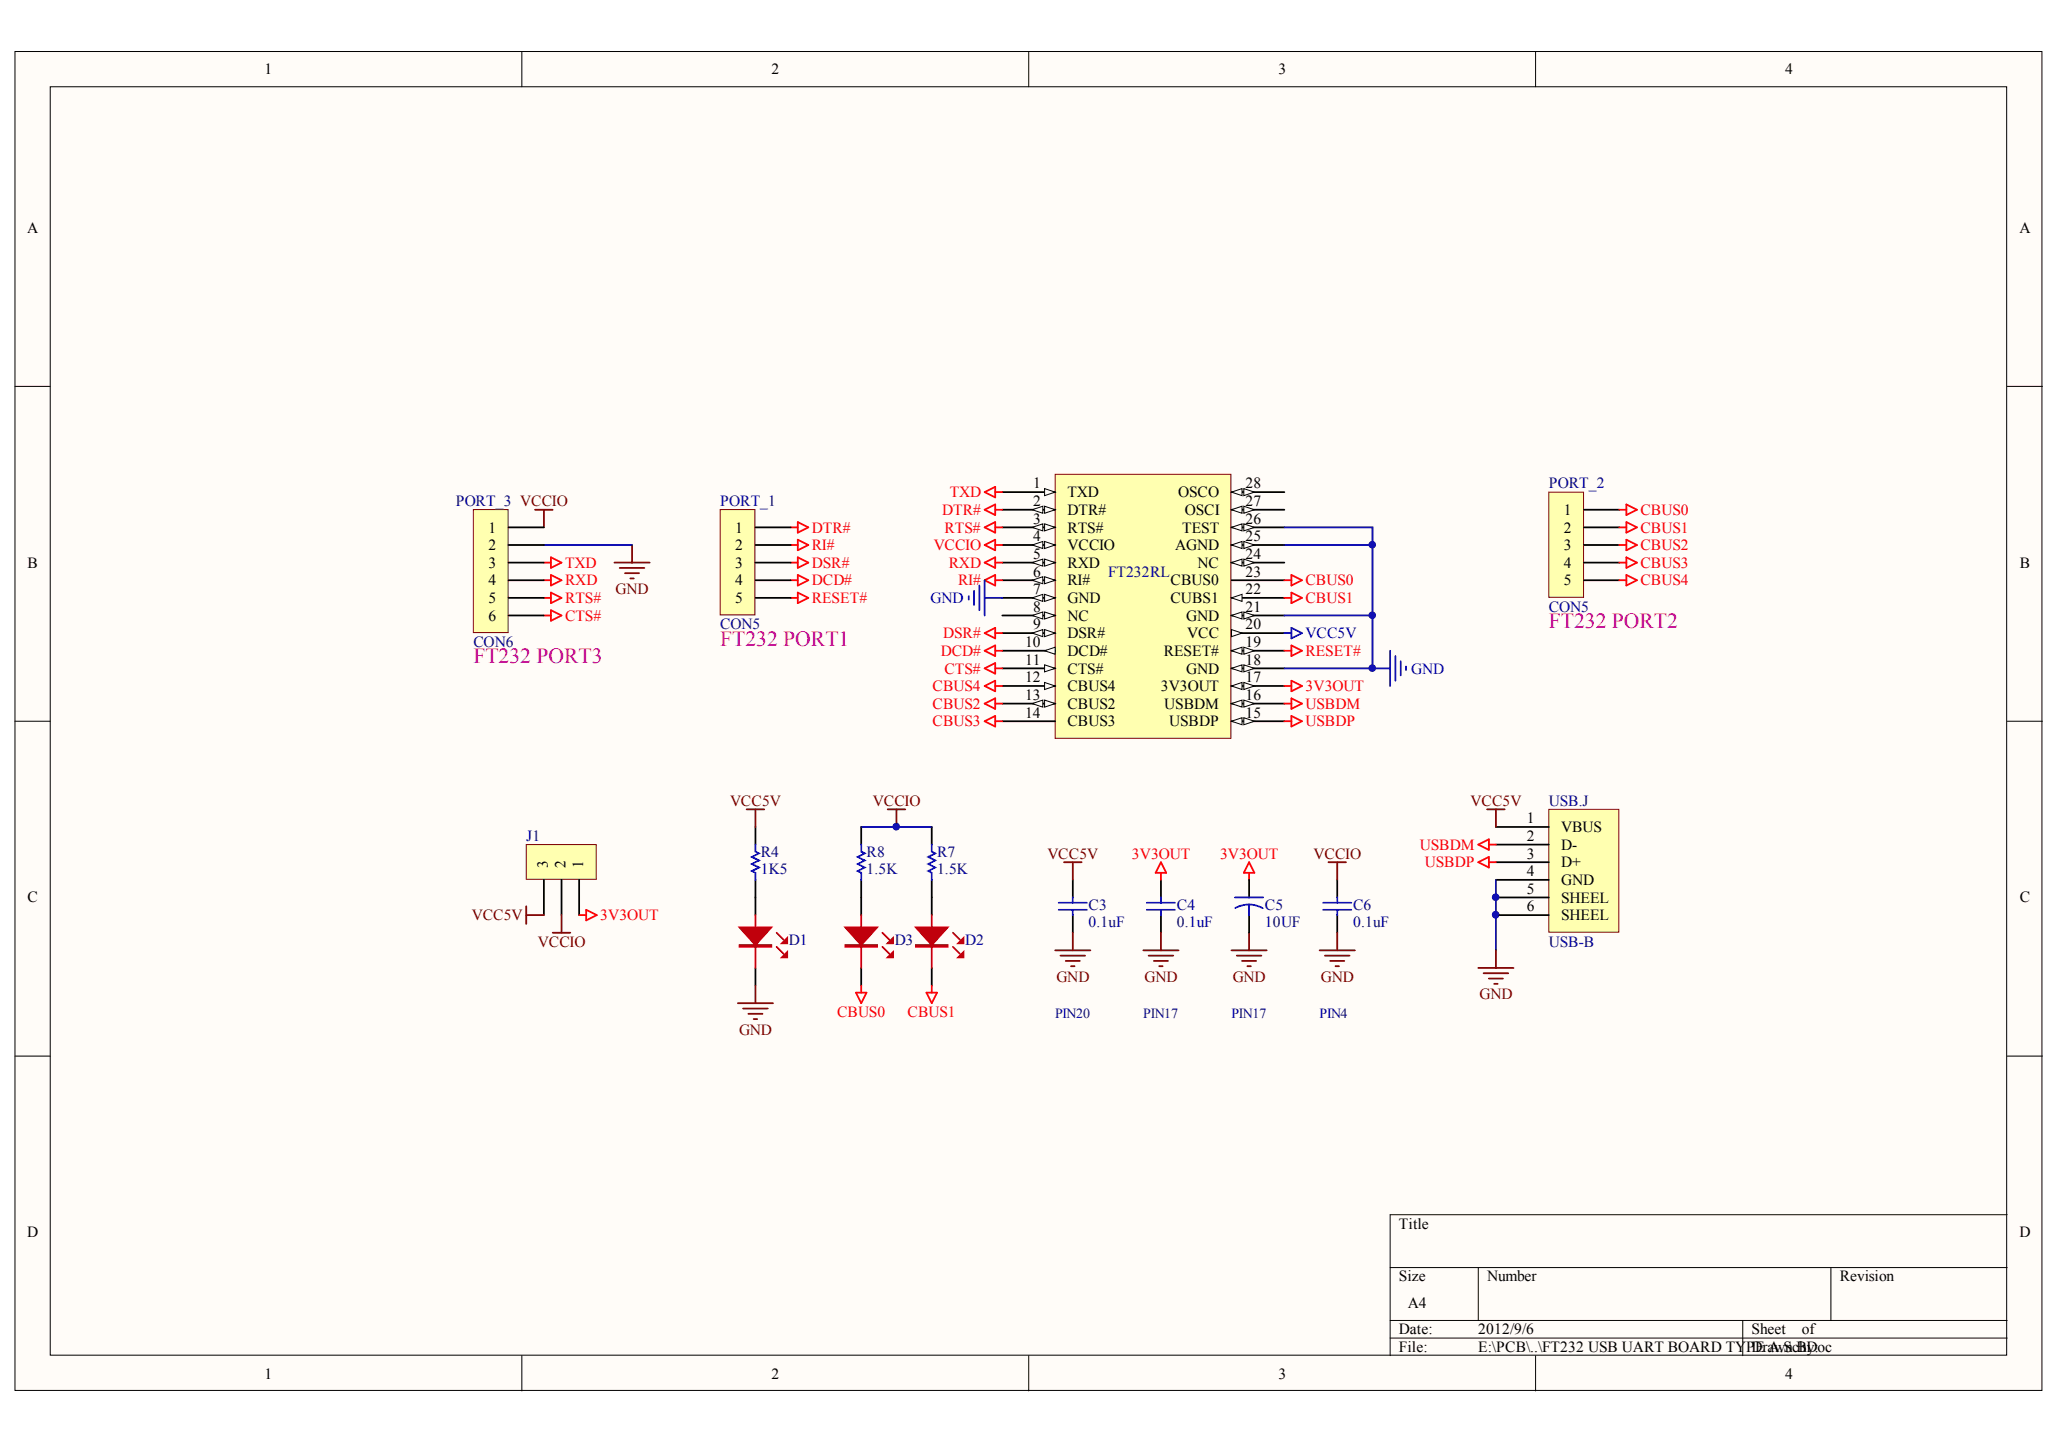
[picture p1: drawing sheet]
<svg xmlns="http://www.w3.org/2000/svg" width="291mm" height="204mm" viewBox="0 0 291 204" stroke-linecap="round" stroke-linejoin="round" font-family="sans-serif">
<defs><g id="words">
<g font-size="3.1" fill="#bf00bf">
<text x="218.5" y="88.6">FT232 PORT2</text>
<text x="66.8" y="93.6">FT232 PORT3</text>
<text x="101.6" y="91.1">FT232 PORT1</text>
</g>
<g font-size="2.2">
<text x="37.3" y="10.5">1</text>
<text x="108.8" y="10.5">2</text>
<text x="180.3" y="10.5">3</text>
<text x="251.9" y="10.5">4</text>
<text x="3.8" y="32.8">A</text>
<text x="284.9" y="32.8">A</text>
<text x="145.7" y="68.9">1</text>
<text x="145.7" y="71.4">2</text>
<text x="150.6" y="70.2">TXD</text>
<text x="166.2" y="70.2">OSCO</text>
<text x="175.7" y="71.4">27</text>
<text x="175.7" y="68.9">28</text>
<text x="68.9" y="75.1">1</text>
<text x="68.9" y="77.6">2</text>
<text x="103.7" y="75.1">1</text>
<text x="103.7" y="77.6">2</text>
<text x="145.7" y="76.4">4</text>
<text x="145.7" y="73.9">3</text>
<text x="150.6" y="77.6">VCCIO</text>
<text x="150.6" y="72.7">DTR#</text>
<text x="150.6" y="75.1">RTS#</text>
<text x="165.8" y="77.6">AGND</text>
<text x="166.8" y="75.1">TEST</text>
<text x="167.1" y="72.7">OSCI</text>
<text x="175.7" y="76.4">25</text>
<text x="175.7" y="73.9">26</text>
<text x="220.6" y="72.7">1</text>
<text x="220.6" y="75.1">2</text>
<text x="220.6" y="77.6">3</text>
<text x="3.9" y="80.1">B</text>
<text x="68.9" y="80.1">3</text>
<text x="68.9" y="82.6">4</text>
<text x="103.7" y="80.1">3</text>
<text x="103.7" y="82.6">4</text>
<text x="145.7" y="78.9">5</text>
<text x="145.7" y="81.4">6</text>
<text x="145.7" y="83.9">7</text>
<text x="150.6" y="80.1">RXD</text>
<text x="150.6" y="82.6">RI#</text>
<text x="165.2" y="82.6">CBUS0</text>
<text x="169" y="80.1">NC</text>
<text x="175.7" y="83.9">22</text>
<text x="175.7" y="78.9">24</text>
<text x="175.7" y="81.4">23</text>
<text x="220.6" y="80.1">4</text>
<text x="220.6" y="82.6">5</text>
<text x="284.9" y="80.1">B</text>
<text x="68.9" y="85.1">5</text>
<text x="68.9" y="87.6">6</text>
<text x="103.7" y="85.1">5</text>
<text x="145.7" y="88.8">9</text>
<text x="145.7" y="86.3">8</text>
<text x="150.6" y="87.6">NC</text>
<text x="150.6" y="85.1">GND</text>
<text x="165.2" y="85.1">CUBS1</text>
<text x="167.3" y="87.6">GND</text>
<text x="175.7" y="86.3">21</text>
<text x="175.7" y="88.8">20</text>
<text x="144.6" y="93.8">11</text>
<text x="144.6" y="91.3">10</text>
<text x="150.6" y="95">CTS#</text>
<text x="150.6" y="90.1">DSR#</text>
<text x="150.6" y="92.6">DCD#</text>
<text x="164.2" y="92.6">RESET#</text>
<text x="167.3" y="95">GND</text>
<text x="167.5" y="90.1">VCC</text>
<text x="175.7" y="93.8">18</text>
<text x="175.7" y="91.3">19</text>
<text x="144.6" y="96.3">12</text>
<text x="144.6" y="98.8">13</text>
<text x="144.6" y="101.3">14</text>
<text x="150.6" y="97.5">CBUS4</text>
<text x="150.6" y="100">CBUS2</text>
<text x="163.8" y="97.5">3V3OUT</text>
<text x="164.3" y="100">USBDM</text>
<text x="175.7" y="98.8">16</text>
<text x="175.7" y="96.3">17</text>
<text x="175.7" y="101.3">15</text>
<text x="150.6" y="102.5">CBUS3</text>
<text x="165" y="102.5">USBDP</text>
<text x="215.4" y="118.7">2</text>
<text x="215.4" y="116.2">1</text>
<text x="220.2" y="119.9">D-</text>
<text x="220.2" y="117.4">VBUS</text>
<text x="77.3" y="122.4" transform="rotate(-90 77.3 122.4)">3</text>
<text x="79.8" y="122.4" transform="rotate(-90 79.8 122.4)">2</text>
<text x="82.3" y="122.4" transform="rotate(-90 82.3 122.4)">1</text>
<text x="215.4" y="123.6">4</text>
<text x="215.4" y="121.2">3</text>
<text x="220.2" y="124.9">GND</text>
<text x="220.2" y="122.4">D+</text>
<text x="3.9" y="127.4">C</text>
<text x="215.4" y="126.1">5</text>
<text x="215.4" y="128.6">6</text>
<text x="220.2" y="127.4">SHEEL</text>
<text x="220.2" y="129.9">SHEEL</text>
<text x="284.9" y="127.4">C</text>
<text x="197.4" y="173.4">Title</text>
<text x="3.8" y="174.6">D</text>
<text x="284.9" y="174.6">D</text>
<text x="197.4" y="180.8">Size</text>
<text x="198.6" y="184.6">A4</text>
<text x="209.8" y="180.8">Number</text>
<text x="259.5" y="180.8">Revision</text>
<text x="197.4" y="188.3">Date:</text>
<text x="197.4" y="190.8">File:</text>
<text x="208.6" y="188.3">2012/9/6</text>
<text x="208.6" y="190.8">E:\PCB\..\FT232 USB UART BOARD TY</text>
<text x="246.4" y="190.8">PDrawn hDoc</text>
<text x="247.1" y="188.3">Sheet</text>
<text x="247.6" y="190.8">E A.ScBy:</text>
<text x="254.2" y="188.3">of</text>
<text x="37.3" y="194.5">1</text>
<text x="108.8" y="194.5">2</text>
<text x="180.3" y="194.5">3</text>
<text x="251.9" y="194.5">4</text>
</g>
<g font-size="2.2" fill="#000080">
<text x="64.3" y="71.4">PORT_3 VCCIO</text>
<text x="101.6" y="71.4">PORT_1</text>
<text x="218.5" y="68.9">PORT_2</text>
<text x="156.3" y="81.4">FT232RL</text>
<text x="101.6" y="88.8">CON5</text>
<text x="218.5" y="86.3">CON5</text>
<text x="66.8" y="91.3">CON6</text>
<text x="218.5" y="113.7">USB.J</text>
<text x="74.2" y="118.7">J1</text>
<text x="107.3" y="120.9">R4</text>
<text x="107.3" y="123.4">1K5</text>
<text x="122.2" y="120.9">R8</text>
<text x="122.2" y="123.4">1.5K</text>
<text x="132.2" y="120.9">R7</text>
<text x="132.2" y="123.4">1.5K</text>
<text x="153.6" y="128.4">C3</text>
<text x="153.6" y="130.9">0.1uF</text>
<text x="166" y="128.4">C4</text>
<text x="166" y="130.9">0.1uF</text>
<text x="178.5" y="128.4">C5</text>
<text x="178.5" y="130.9">10UF</text>
<text x="190.9" y="128.4">C6</text>
<text x="190.9" y="130.9">0.1uF</text>
<text x="111.3" y="133.3">D1</text>
<text x="126.2" y="133.3">D3</text>
<text x="136.2" y="133.3">D2</text>
<text x="218.5" y="133.6">USB-B</text>
</g>
<g font-size="2.2" fill="#f00">
<text x="134" y="70.2">TXD</text>
<text x="114.5" y="75.1">DTR#</text>
<text x="114.5" y="77.6">RI#</text>
<text x="131.7" y="77.6">VCCIO</text>
<text x="132.9" y="72.7">DTR#</text>
<text x="133.3" y="75.1">RTS#</text>
<text x="231.4" y="77.6">CBUS2</text>
<text x="231.4" y="72.7">CBUS0</text>
<text x="231.4" y="75.1">CBUS1</text>
<text x="79.7" y="80.1">TXD</text>
<text x="79.7" y="82.6">RXD</text>
<text x="114.5" y="80.1">DSR#</text>
<text x="114.5" y="82.6">DCD#</text>
<text x="133.8" y="80.1">RXD</text>
<text x="135.2" y="82.6">RI#</text>
<text x="184.2" y="82.6">CBUS0</text>
<text x="231.4" y="82.6">CBUS4</text>
<text x="231.4" y="80.1">CBUS3</text>
<text x="79.7" y="85.1">RTS#</text>
<text x="79.7" y="87.6">CTS#</text>
<text x="114.5" y="85.1">RESET#</text>
<text x="184.2" y="85.1">CBUS1</text>
<text x="132.7" y="92.6">DCD#</text>
<text x="133.1" y="90.1">DSR#</text>
<text x="133.3" y="95">CTS#</text>
<text x="184.2" y="92.6">RESET#</text>
<text x="131.6" y="100">CBUS2</text>
<text x="131.6" y="97.5">CBUS4</text>
<text x="184.2" y="100">USBDM</text>
<text x="184.2" y="97.5">3V3OUT</text>
<text x="131.6" y="102.5">CBUS3</text>
<text x="184.2" y="102.5">USBDP</text>
<text x="200.3" y="119.9">USBDM</text>
<text x="159.7" y="121.2">3V3OUT</text>
<text x="172.1" y="121.2">3V3OUT</text>
<text x="201" y="122.4">USBDP</text>
<text x="84.7" y="129.9">3V3OUT</text>
<text x="118.1" y="143.5">CBUS0</text>
<text x="128" y="143.5">CBUS1</text>
</g>
<g font-size="2.2" fill="#800000">
<text x="86.9" y="83.8">GND</text>
<text x="103" y="113.7">VCC5V</text>
<text x="123.1" y="113.7">VCCIO</text>
<text x="207.5" y="113.7">VCC5V</text>
<text x="147.8" y="121.2">VCC5V</text>
<text x="185.3" y="121.2">VCCIO</text>
<text x="66.6" y="129.9">VCC5V</text>
<text x="75.9" y="133.6">VCCIO</text>
<text x="149" y="138.5">GND</text>
<text x="161.5" y="138.5">GND</text>
<text x="173.9" y="138.5">GND</text>
<text x="186.3" y="138.5">GND</text>
<text x="208.7" y="141">GND</text>
<text x="104.3" y="146">GND</text>
</g>
<g font-size="2.2" fill="#0000bf">
<text x="131.3" y="85.1">GND</text>
<text x="184.2" y="90.1">VCC5V</text>
<text x="199.1" y="95">GND</text>
</g>
<g font-size="2" fill="#000080">
<text x="148.9" y="143.6">PIN20</text>
<text x="161.3" y="143.6">PIN17</text>
<text x="173.7" y="143.6">PIN17</text>
<text x="186.2" y="143.6">PIN4</text>
</g>
</g></defs>
<g fill="#fffcf8" stroke="#000" stroke-width=".14">
<path d="M2.1 7.3h286v188.9h-286z"/>
<path d="M7.1 12.2h276v179h-276z"/>
</g>
<g fill="none" stroke="#000" stroke-width=".14">
<path d="M73.6 7.3v4.9M145.1 7.3v4.9M216.6 7.3v4.9M2.1 54.5h5M283.2 54.5h4.9M2.1 101.8h5M283.2 101.8h4.9M2.1 149h5M283.2 149h4.9M196.1 178.9h87.1M208.6 178.9v7.4M258.3 178.9v7.4"/>
<path d="M283.2 171.4h-87.1v19.9M73.6 191.3v5M145.1 191.3v5M196.1 186.3h87.1M196.1 188.8h87.1M216.6 191.3v5M245.9 186.3v5"/>
</g>
<path d="M218.5 114.2h9.9v17.3h-9.9z" fill="#ffffb0" stroke="#800000" stroke-width=".14"/>
<g fill="none" stroke="#000" stroke-width=".25">
<path d="M106.6 116.7v2.5M121.5 116.7v2.5M131.4 116.7v2.5M211 119.2h7.5M211 116.7h7.5M106.6 124.2v4.9M106.6 136.6v2.5M121.5 124.2v4.9M121.5 136.6v2.5M131.4 124.2v4.9M131.4 136.6v2.5M151.3 124.2v2.4"/>
<path d="M151.3 129.1v2.5M163.8 124.2v2.4M163.8 129.1v2.5M211 126.6h7.5M211 124.2h7.5M211 121.7h7.5M211 129.1h7.5"/>
</g>
<path d="M106.6 119.2v1l.5 .2-1 .5 1 .5-1 .5 1 .5-1 .5 .5 .3v1M121.5 119.2v1l.5 .2-1 .5 1 .5-1 .5 1 .5-1 .5 .5 .3v1M131.4 119.2v1l.5 .2-.9 .5 .9 .5-.9 .5 .9 .5-.9 .5 .4 .3v1M149.4 127.4h3.9M149.4 128.4h3.9M151.3 126.6v.8M151.3 128.4v.7M161.8 127.4h4M161.8 128.4h4M163.8 126.6v.8M163.8 128.4v.7" fill="none" stroke="#00f" stroke-width=".25"/>
<g fill="none" stroke="#800000" stroke-width=".25">
<path d="M75.5 71.9h2.5M76.7 71.9v2.5M86.7 79.4h5M89.2 76.9v2.5M87.4 80.1h3.5M88.2 80.9h2M88.9 81.6h.5M125.2 114.2h2.5M126.5 114.2v2.5M209.8 114.2h2.5M211 114.2v2.5M161.3 134.1h5"/>
<path d="M162 134.9h3.5M162.8 135.6h2M163.5 136.3h.5M163.8 131.6v2.5M208.6 136.6h4.9M209.3 137.3h3.5M210 138.1h2M210.8 138.8h.5M211 134.1v2.5"/>
</g>
<path d="M211 124.2v9.9" fill="none" stroke="#000080" stroke-width=".25"/>
<path d="M106.6 129.1v7.5M109.6 133.6l1 1M109.6 131.6l1 1M121.5 129.1v7.5M124.5 133.6l1 1M124.5 131.6l1 1M131.4 129.1v7.5M134.4 133.6l1 1M134.4 131.6l1 1" fill="none" stroke="#bf0000" stroke-width=".25"/>
<g fill="#bf0000" stroke="#bf0000" stroke-width=".25">
<path d="M104.3 130.9h4.5l-2.2 2.5z"/>
<path d="M110.3 135.1l.8-.7v.7z"/>
<path d="M110.3 133.1l.8-.7v.7z"/>
<path d="M129.2 130.9h4.5l-2.3 2.5z"/>
<path d="M135.2 135.1l.7-.7v.7z"/>
<path d="M135.2 133.1l.7-.7v.7z"/>
<path d="M119.3 130.9h4.4l-2.2 2.5z"/>
<path d="M125.2 135.1l.8-.7v.7z"/>
<path d="M125.2 133.1l.8-.7v.7z"/>
<path d="M104.3 133.4h4.5v.2h-4.5z" fill-rule="evenodd"/>
<path d="M129.2 133.4h4.5v.2h-4.5z" fill-rule="evenodd"/>
<path d="M119.3 133.4h4.4v.2h-4.4z" fill-rule="evenodd"/>
</g>
<path d="M74.2 119.2h9.9v4.9h-9.9z" fill="#ffffb0" stroke="#800000" stroke-width=".14"/>
<path d="M76.7 124.2v4.9M79.2 124.2v4.9M81.7 124.2v4.9M188.7 124.2v2.4M188.7 129.1v2.5" fill="none" stroke="#000" stroke-width=".25"/>
<g fill="none" stroke="#800000" stroke-width=".25">
<path d="M105.3 114.2h2.5M106.6 114.2v2.5M74.2 127.9v2.5M74.2 129.1h2.5M78 131.6h2.5M79.2 129.1v2.5M106.6 139.1v2.5M148.9 134.1h4.9M149.6 134.9h3.5M150.1 121.7h2.5M150.4 135.6h1.9M151.1 136.3h.5"/>
<path d="M151.3 121.7v2.5M151.3 131.6v2.5M173.7 134.1h5M174.5 134.9h3.5M175.2 135.6h2M176 136.3h.5M176.2 131.6v2.5M186.2 134.1h4.9M186.9 134.9h3.5M187.4 121.7h2.5M187.7 135.6h1.9M188.4 136.3h.5"/>
<path d="M188.7 121.7v2.5M188.7 131.6v2.5M104.1 141.6h5M104.8 142.3h3.5M105.6 143.1h2M106.3 143.8h.5"/>
</g>
<path d="M121.5 116.7h9.9" fill="none" stroke="#000080" stroke-width=".25"/>
<path d="M186.7 127.4h3.9M186.7 128.4h3.9M188.7 126.6v.8M188.7 128.4v.7" fill="none" stroke="#00f" stroke-width=".25"/>
<path d="M148.9 66.9h24.8v37.3h-24.8z" fill="#ffffb0" stroke="#800000" stroke-width=".14"/>
<path d="M173.7 84.4h7.5" fill="none" stroke="#000" stroke-width=".25"/>
<path d="M173.7 84.4l1.5-.5v1z" fill="#fffcf8" stroke="#000" stroke-width=".14"/>
<path d="M141.4 96.8h7.5" fill="none" stroke="#000" stroke-width=".25"/>
<path d="M147.4 96.3l1.5 .5-1.5 .5z" fill="#fffcf8" stroke="#000" stroke-width=".14"/>
<path d="M141.4 94.3h7.5" fill="none" stroke="#000" stroke-width=".25"/>
<path d="M147.4 93.8l1.5 .5-1.5 .5z" fill="#fffcf8" stroke="#000" stroke-width=".14"/>
<path d="M141.4 69.4h7.5" fill="none" stroke="#000" stroke-width=".25"/>
<path d="M147.4 68.9l1.5 .5-1.5 .5z" fill="#fffcf8" stroke="#000" stroke-width=".14"/>
<path d="M141.4 79.4h7.5" fill="none" stroke="#000" stroke-width=".25"/>
<g fill="#fffcf8" stroke="#000" stroke-width=".14">
<path d="M147.4 78.9l1.5 .5-1.5 .5z"/>
<path d="M145.6 79.4l1.5-.5v1z"/>
</g>
<path d="M141.4 76.9h7.5" fill="none" stroke="#000" stroke-width=".25"/>
<g fill="#fffcf8" stroke="#000" stroke-width=".14">
<path d="M147.4 76.4l1.5 .5-1.5 .5z"/>
<path d="M145.6 76.9l1.5-.5v1z"/>
</g>
<path d="M141.4 71.9h7.5" fill="none" stroke="#000" stroke-width=".25"/>
<g fill="#fffcf8" stroke="#000" stroke-width=".14">
<path d="M147.4 71.4l1.5 .5-1.5 .5z"/>
<path d="M145.6 71.9l1.5-.5v1z"/>
</g>
<path d="M141.4 74.4h7.5" fill="none" stroke="#000" stroke-width=".25"/>
<g fill="#fffcf8" stroke="#000" stroke-width=".14">
<path d="M147.4 73.9l1.5 .5-1.5 .5z"/>
<path d="M145.6 74.4l1.5-.5v1z"/>
</g>
<path d="M141.4 81.9h7.5" fill="none" stroke="#000" stroke-width=".25"/>
<g fill="#fffcf8" stroke="#000" stroke-width=".14">
<path d="M147.4 81.4l1.5 .5-1.5 .5z"/>
<path d="M145.6 81.9l1.5-.5v1z"/>
</g>
<path d="M141.4 99.3h7.5" fill="none" stroke="#000" stroke-width=".25"/>
<g fill="#fffcf8" stroke="#000" stroke-width=".14">
<path d="M147.4 98.8l1.5 .5-1.5 .5z"/>
<path d="M145.6 99.3l1.5-.5v1z"/>
</g>
<path d="M173.7 99.3h7.5" fill="none" stroke="#000" stroke-width=".25"/>
<g fill="#fffcf8" stroke="#000" stroke-width=".14">
<path d="M173.7 99.3l1.5-.5v1z"/>
<path d="M175.5 98.8l1.5 .5-1.5 .5z"/>
</g>
<path d="M173.7 96.8h7.5" fill="none" stroke="#000" stroke-width=".25"/>
<g fill="#fffcf8" stroke="#000" stroke-width=".14">
<path d="M173.7 96.8l1.5-.5v1z"/>
<path d="M175.5 96.3l1.5 .5-1.5 .5z"/>
</g>
<path d="M173.7 94.3h7.5" fill="none" stroke="#000" stroke-width=".25"/>
<g fill="#fffcf8" stroke="#000" stroke-width=".14">
<path d="M173.7 94.3l1.5-.5v1z"/>
<path d="M175.5 93.8l1.5 .5-1.5 .5z"/>
</g>
<path d="M173.7 91.8h7.5" fill="none" stroke="#000" stroke-width=".25"/>
<g fill="#fffcf8" stroke="#000" stroke-width=".14">
<path d="M173.7 91.8l1.5-.5v1z"/>
<path d="M175.5 91.3l1.5 .5-1.5 .5z"/>
</g>
<path d="M173.7 79.4h7.5" fill="none" stroke="#000" stroke-width=".25"/>
<g fill="#fffcf8" stroke="#000" stroke-width=".14">
<path d="M173.7 79.4l1.5-.5v1z"/>
<path d="M175.5 78.9l1.5 .5-1.5 .5z"/>
</g>
<path d="M173.7 76.9h7.5" fill="none" stroke="#000" stroke-width=".25"/>
<g fill="#fffcf8" stroke="#000" stroke-width=".14">
<path d="M173.7 76.9l1.5-.5v1z"/>
<path d="M175.5 76.4l1.5 .5-1.5 .5z"/>
</g>
<path d="M173.7 74.4h7.5" fill="none" stroke="#000" stroke-width=".25"/>
<g fill="#fffcf8" stroke="#000" stroke-width=".14">
<path d="M173.7 74.4l1.5-.5v1z"/>
<path d="M175.5 73.9l1.5 .5-1.5 .5z"/>
</g>
<path d="M173.7 71.9h7.5" fill="none" stroke="#000" stroke-width=".25"/>
<g fill="#fffcf8" stroke="#000" stroke-width=".14">
<path d="M173.7 71.9l1.5-.5v1z"/>
<path d="M175.5 71.4l1.5 .5-1.5 .5z"/>
</g>
<path d="M173.7 69.4h7.5" fill="none" stroke="#000" stroke-width=".25"/>
<g fill="#fffcf8" stroke="#000" stroke-width=".14">
<path d="M173.7 69.4l1.5-.5v1z"/>
<path d="M175.5 68.9l1.5 .5-1.5 .5z"/>
</g>
<path d="M173.7 86.9h7.5" fill="none" stroke="#000" stroke-width=".25"/>
<g fill="#fffcf8" stroke="#000" stroke-width=".14">
<path d="M173.7 86.9l1.5-.5v.9z"/>
<path d="M175.5 86.4l1.5 .5-1.5 .4z"/>
</g>
<path d="M173.7 101.8h7.5" fill="none" stroke="#000" stroke-width=".25"/>
<g fill="#fffcf8" stroke="#000" stroke-width=".14">
<path d="M173.7 101.8l1.5-.5v1z"/>
<path d="M175.5 101.3l1.5 .5-1.5 .5z"/>
</g>
<path d="M141.4 89.3h7.5" fill="none" stroke="#000" stroke-width=".25"/>
<g fill="#fffcf8" stroke="#000" stroke-width=".14">
<path d="M147.4 88.8l1.5 .5-1.5 .5z"/>
<path d="M145.6 89.3l1.5-.5v1z"/>
</g>
<path d="M141.4 91.8h7.5" fill="none" stroke="#000" stroke-width=".25"/>
<path d="M147.4 91.8l1.5-.5v1z" fill="#fffcf8" stroke="#000" stroke-width=".14"/>
<path d="M173.7 89.3h7.5" fill="none" stroke="#000" stroke-width=".25"/>
<path d="M173.7 88.8l1.5 .5-1.5 .5z" fill="#fffcf8" stroke="#000" stroke-width=".14"/>
<path d="M141.4 86.9h7.5" fill="none" stroke="#000" stroke-width=".25"/>
<g fill="#fffcf8" stroke="#000" stroke-width=".14">
<path d="M147.4 86.4l1.5 .5-1.5 .4z"/>
<path d="M145.6 86.9l1.5-.5v.9z"/>
</g>
<path d="M141.4 84.4h7.5" fill="none" stroke="#000" stroke-width=".25"/>
<g fill="#fffcf8" stroke="#000" stroke-width=".14">
<path d="M147.4 83.9l1.5 .5-1.5 .5z"/>
<path d="M145.6 84.4l1.5-.5v1z"/>
</g>
<path d="M173.7 81.9h7.5M141.4 101.8h7.5" fill="none" stroke="#000" stroke-width=".25"/>
<g fill="none" stroke="#f00" stroke-width=".25">
<path d="M76.7 79.4h1M77.7 78.6l1.5 .8-1.5 .7zM138.9 76.9l1.5-.7v1.5zM138.9 79.4l1.5-.8v1.5zM138.9 71.9l1.5-.7v1.5zM138.9 69.4l1.5-.7v1.5zM138.9 74.4l1.5-.7v1.5zM140.4 71.9h1M140.4 69.4h1M140.4 76.9h1M140.4 74.4h1M140.4 79.4h1"/>
<path d="M76.7 81.9h1M76.7 84.4h1M76.7 86.9h1M77.7 83.6l1.5 .8-1.5 .7zM77.7 81.1l1.5 .8-1.5 .7zM77.7 86.1l1.5 .8-1.5 .7zM138.9 81.9l1.5-.8v1.5zM138.9 89.3l1.5-.7v1.5zM138.9 91.8l1.5-.7v1.5zM138.9 94.3l1.5-.7v1.5zM138.9 96.8l1.5-.7v1.4zM138.9 99.3l1.5-.8v1.5z"/>
<path d="M140.4 99.3h1M140.4 81.9h1M140.4 89.3h1M140.4 94.3h1M140.4 91.8h1M140.4 96.8h1M181.2 99.3h1M181.2 81.9h1M181.2 91.8h1M181.2 96.8h1M181.2 84.4h1M182.2 98.5l1.5 .8-1.5 .7z"/>
<path d="M182.2 81.1l1.5 .8-1.5 .7zM182.2 83.6l1.5 .8-1.5 .7zM182.2 91.1l1.5 .7-1.5 .8zM182.2 96.1l1.5 .7-1.5 .7zM138.9 101.8l1.5-.8v1.5zM140.4 101.8h1M181.2 101.8h1M182.2 101l1.5 .8-1.5 .7zM81.7 129.1h1M82.7 128.4l1.5 .7-1.5 .8zM121.5 139.1v1M131.4 139.1v1"/>
<path d="M163.8 121.7l.7 1.5h-1.5zM163.8 123.2v1M176.2 121.7l.8 1.5h-1.5zM176.2 123.2v1M120.8 140.1h1.4l-.7 1.5zM130.7 140.1h1.5l-.8 1.5z"/>
</g>
<path d="M136.7 84.1v.5M137.4 83.4v2M138.2 82.6v3.5M138.9 81.9v5M138.9 84.4h2.5M181.2 89.3h1M182.2 88.6l1.5 .7-1.5 .8zM193.6 94.3h2.5M196.1 91.8v5M196.9 92.6v3.5M197.6 93.3v2M198.4 94.1v.5" fill="none" stroke="#0000bf" stroke-width=".25"/>
<path d="M76.7 76.9h12.5M181.2 74.4h12.4v19.9h-12.4M181.2 76.9h12.4M181.2 86.9h12.4" fill="none" stroke="#000080" stroke-width=".25"/>
<path d="M218.5 69.4h4.9v14.9h-4.9z" fill="#ffffb0" stroke="#800000" stroke-width=".14"/>
<path d="M223.5 71.9h5M223.5 74.4h5M223.5 76.9h5M223.5 79.4h5M223.5 81.9h5" fill="none" stroke="#000" stroke-width=".25"/>
<g fill="none" stroke="#f00" stroke-width=".25">
<path d="M111.6 76.9h.9M111.6 79.4h.9M111.6 74.4h.9M112.5 73.7l1.5 .7-1.5 .8zM112.5 76.2l1.5 .7-1.5 .8zM112.5 78.6l1.5 .8-1.5 .7zM228.5 76.9h.9M228.5 79.4h.9M228.5 71.9h.9M228.5 74.4h.9M229.4 76.2l1.5 .7-1.5 .8zM229.4 71.2l1.5 .7-1.5 .8z"/>
<path d="M229.4 73.7l1.5 .7-1.5 .8zM229.4 78.6l1.5 .8-1.5 .7zM111.6 81.9h.9M111.6 84.4h.9M112.5 83.6l1.5 .8-1.5 .7zM112.5 81.1l1.5 .8-1.5 .7zM228.5 81.9h.9M229.4 81.1l1.5 .8-1.5 .7z"/>
</g>
<path d="M66.8 71.9h4.9v17.4h-4.9z" fill="#ffffb0" stroke="#800000" stroke-width=".14"/>
<path d="M71.8 74.4h4.9M71.8 76.9h4.9M71.8 79.4h4.9M71.8 81.9h4.9M71.8 84.4h4.9M71.8 86.9h4.9" fill="none" stroke="#000" stroke-width=".25"/>
<path d="M101.6 71.9h4.9v14.9h-4.9z" fill="#ffffb0" stroke="#800000" stroke-width=".14"/>
<path d="M106.6 74.4h5M106.6 76.9h5M106.6 79.4h5M106.6 81.9h5M106.6 84.4h5M176.2 124.2v2.4M176.2 129.1v2.5" fill="none" stroke="#000" stroke-width=".25"/>
<path d="M208.6 119.2l1.4-.8v1.5zM210 119.2h1M208.6 121.7l1.4-.8v1.5zM210 121.7h1" fill="none" stroke="#f00" stroke-width=".25"/>
<path d="M174.2 126.6h4M176.2 127.6l.8 .1 1.1 .5M176.2 127.6l-1.2 .2-.7 .3M176.2 127.6v1.5" fill="none" stroke="#00f" stroke-width=".25"/>
<g fill="#000080" stroke="#000080" stroke-width=".14">
<circle cx="126.4" cy="116.6" r=".47"/>
<circle cx="193.6" cy="94.3" r=".46"/>
<circle cx="193.6" cy="86.8" r=".46"/>
<circle cx="193.6" cy="76.9" r=".46"/>
<circle cx="211" cy="129.1" r=".47"/>
<circle cx="211" cy="126.6" r=".46"/>
</g>
<use href="#words"/>
</svg>
